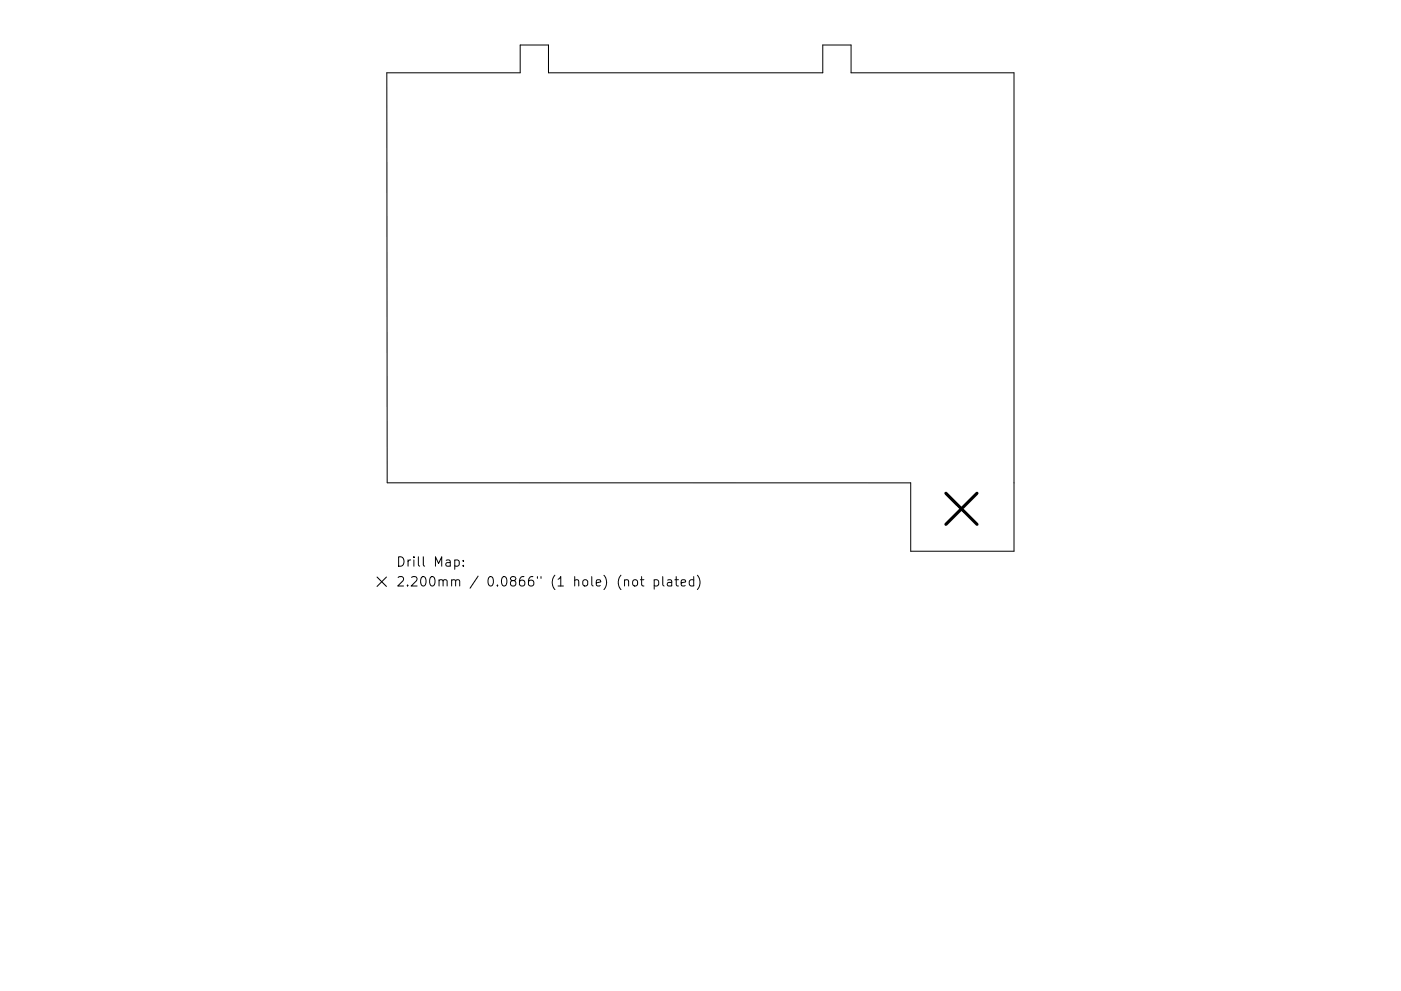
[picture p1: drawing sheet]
<svg xmlns="http://www.w3.org/2000/svg" width="297mm" height="210mm" viewBox="0 0 297 210" stroke-linecap="round" stroke-linejoin="round" font-family="sans-serif">
<defs><g id="words">
<g font-size="2.8">
<text x="83.9" y="120.2">Drill Map:</text>
<text x="83.9" y="124.4">2.200mm / 0.0866&quot; (1 hole) (not plated)</text>
</g>
</g></defs>
<g fill="none" stroke="#000" stroke-width=".21">
<path d="M82 15.4h28.3v-5.8h6v5.8h58.1v-5.8h6v5.8h34.6v101.6h-21.9v-14.6h-111zM96.4 118.9l.6-.1 .4 .4v.5l-.2 .3h-.8M98.2 119.9v.2M98.2 118.9v.2M79.9 122.4l2 2M81.9 122.4l-2 2M132.4 123.2a.5 .5 0 0 1 .9 .1v1M134.2 123.2a.54 .54 0 0 1 .6-.2 .54 .54 0 0 1 .4 .4v.5a.54 .54 0 0 1-.5 .4 .54 .54 0 0 1-.6-.4zM135.8 123h.7M136 122.3v1.7l.1 .2 .4 .1M138.7 123.1l.6-.1 .4 .4v.5l-.2 .3h-.8M138.7 123v2"/>
<path d="M140.5 122.3v1.7l.3 .3M141.6 123.1h.7l.1 1.2M142.4 123.5l-.6 .1a.39 .39 0 0 0-.3 .3 .39 .39 0 0 0 .3 .4l.6-.1M143.1 123h.7M143.4 122.3v1.7l.1 .2 .3 .1M144.4 123.7l1-.2-.1-.4-.6-.1-.3 .3 .1 .9h.8M147.1 123.1l-.6-.1-.4 .4v.5l.2 .3h.8M147.1 122.3v2M147.8 122a2.29 2.29 0 0 1 0 3.1"/>
</g>
<path d="M200.5 104.7l6.6 6.6M207.1 104.7l-6.6 6.6" fill="none" stroke="#000" stroke-width=".66"/>
<use href="#words"/>
</svg>
